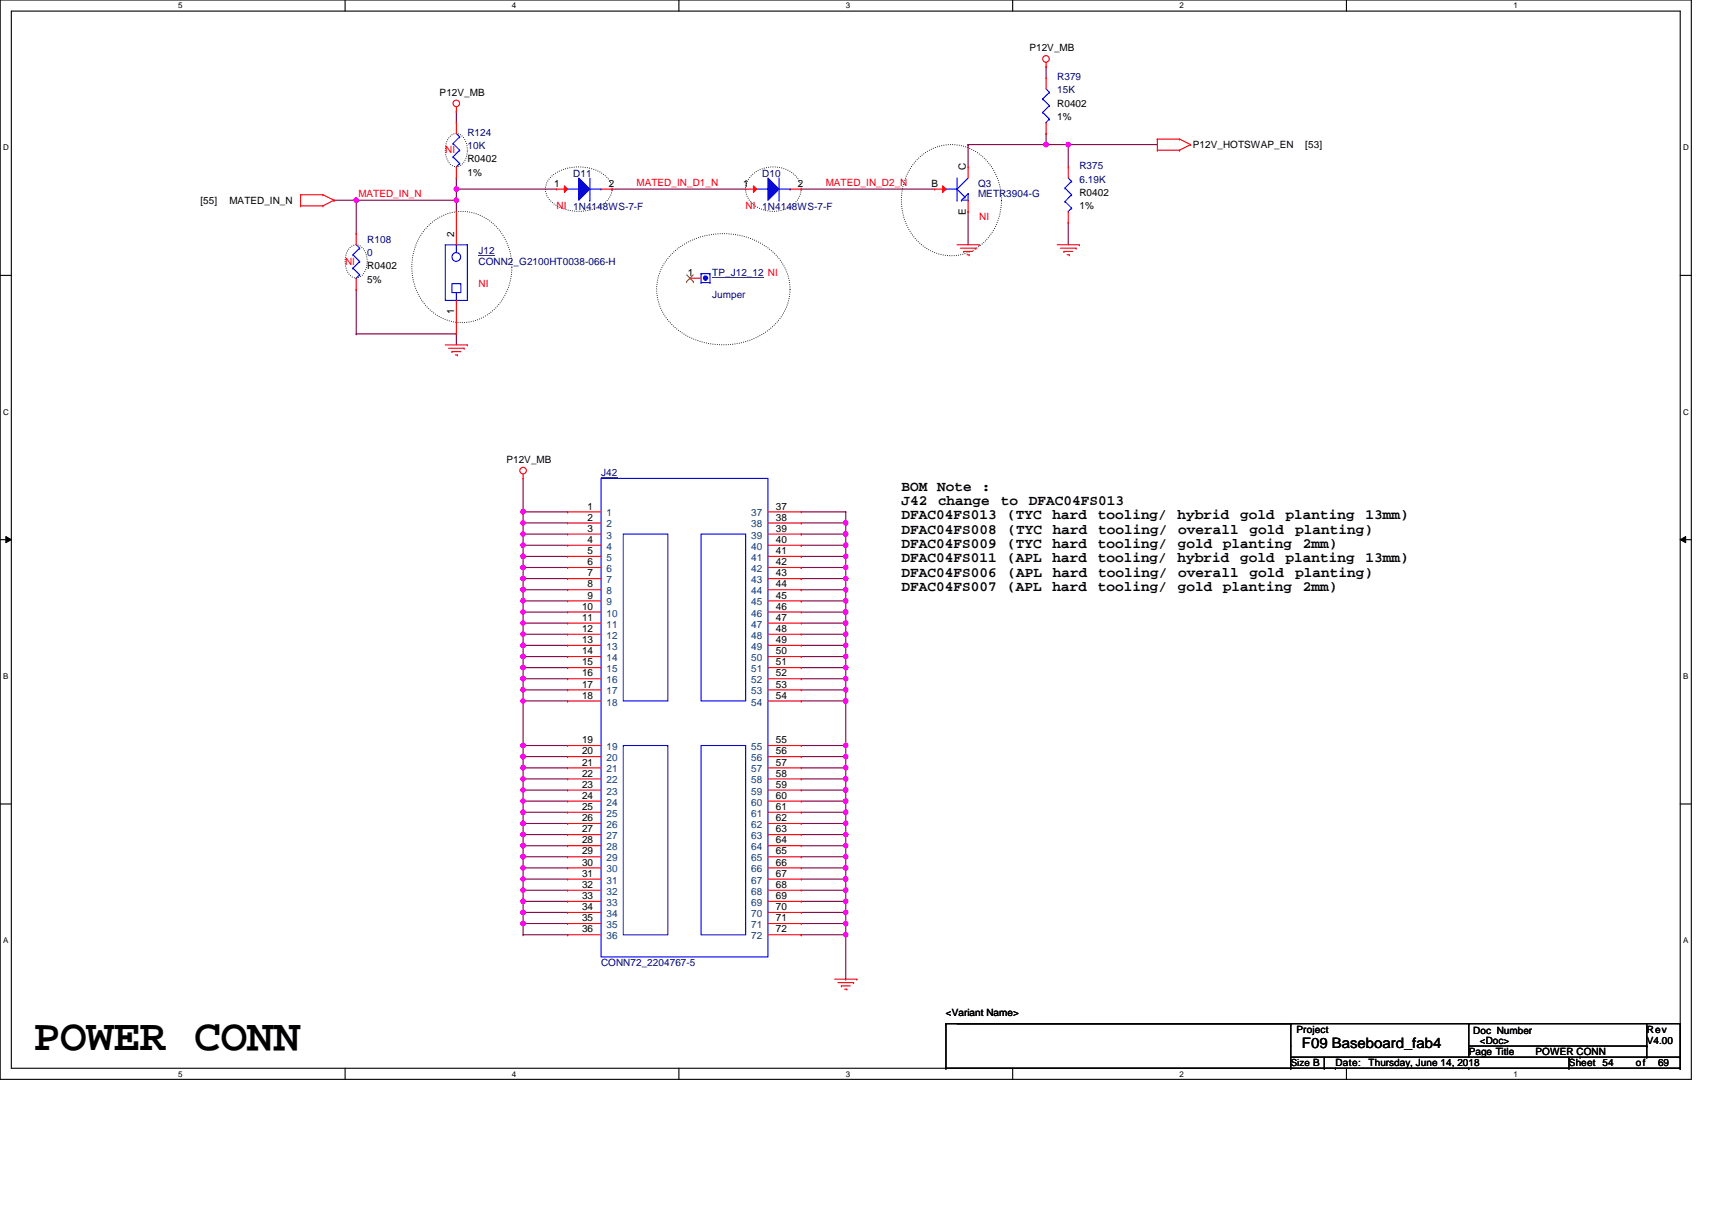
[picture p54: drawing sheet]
<svg xmlns="http://www.w3.org/2000/svg" width="297mm" height="210mm" viewBox="0 0 297 210" stroke-linecap="round" stroke-linejoin="round" font-family="sans-serif">
<defs><g id="words">
<text font-size="7.7" x="5.8" y="182.1">POWER CONN</text>
<g font-size="2.5">
<text x="156.4" y="85.1">BOM Note :</text>
<text x="156.4" y="87.6">J42</text>
<text x="162.7" y="87.6">change</text>
<text x="173.6" y="87.6">to</text>
<text x="178.5" y="87.6">DFAC04FS013</text>
<text x="156.4" y="90.1">DFAC04FS013</text>
<text x="156.4" y="92.6">DFAC04FS008</text>
<text x="156.4" y="95.1">DFAC04FS009</text>
<text x="174.7" y="90.1">(TYC</text>
<text x="174.8" y="95.1">(TYC</text>
<text x="174.8" y="92.6">(TYC</text>
<text x="182.6" y="90.1">hard</text>
<text x="182.6" y="95.1">hard</text>
<text x="182.7" y="92.6">hard</text>
<text x="190.5" y="90.1">tooling/</text>
<text x="190.5" y="95.1">tooling/</text>
<text x="190.5" y="92.6">tooling/</text>
<text x="204.3" y="90.1">hybrid</text>
<text x="204.3" y="95.1">gold</text>
<text x="204.4" y="92.6">overall</text>
<text x="212.2" y="95.1">planting</text>
<text x="215.2" y="90.1">gold</text>
<text x="216.8" y="92.6">gold</text>
<text x="223" y="90.1">planting</text>
<text x="224.7" y="92.6">planting)</text>
<text x="226.1" y="95.1">2mm)</text>
<text x="236.9" y="90.1">13mm)</text>
<text x="156.4" y="97.6">DFAC04FS011</text>
<text x="156.4" y="100.1">DFAC04FS006</text>
<text x="174.7" y="97.6">(APL</text>
<text x="174.8" y="100.1">(APL</text>
<text x="182.6" y="97.6">hard</text>
<text x="182.7" y="100.1">hard</text>
<text x="190.5" y="97.6">tooling/</text>
<text x="190.5" y="100.1">tooling/</text>
<text x="204.3" y="97.6">hybrid</text>
<text x="204.4" y="100.1">overall</text>
<text x="215.2" y="97.6">gold</text>
<text x="216.8" y="100.1">gold</text>
<text x="223" y="97.6">planting</text>
<text x="224.7" y="100.1">planting)</text>
<text x="236.9" y="97.6">13mm)</text>
<text x="156.4" y="102.6">DFAC04FS007</text>
<text x="174.8" y="102.6">(APL</text>
<text x="182.6" y="102.6">hard</text>
<text x="190.5" y="102.6">tooling/</text>
<text x="204.3" y="102.6">gold</text>
<text x="212.2" y="102.6">planting</text>
<text x="226.1" y="102.6">2mm)</text>
<text x="225.9" y="181.8">F09 Baseboard_fab4</text>
</g>
<g font-size="1.7">
<text x="178.6" y="8.9">P12V_MB</text>
<text x="76.3" y="16.6">P12V_MB</text>
<text x="183.4" y="18.5">R0402</text>
<text x="183.4" y="20.8">1%</text>
<text x="81.1" y="28.2">R0402</text>
<text x="167.6" y="29.5" transform="rotate(-90 167.6 29.5)">C</text>
<text x="207" y="25.7">P12V_HOTSWAP_EN</text>
<text x="226.5" y="25.7">[53]</text>
<text x="34.8" y="35.3">[55]</text>
<text x="39.8" y="35.3">MATED_IN_N</text>
<text x="81.1" y="30.5">1%</text>
<text x="96.2" y="32.4">1</text>
<text x="105.6" y="32.4">2</text>
<text x="129" y="32.4">1</text>
<text x="138.4" y="32.4">2</text>
<text x="161.6" y="32.4">B</text>
<text x="187.3" y="34">R0402</text>
<text x="78.8" y="41.1" transform="rotate(-90 78.8 41.1)">2</text>
<text x="167.6" y="37.2" transform="rotate(-90 167.6 37.2)">E</text>
<text x="187.3" y="36.3">1%</text>
<text x="63.7" y="46.7">R0402</text>
<text x="119.3" y="47.9">1</text>
<text x="63.7" y="49">5%</text>
<text x="78.8" y="54.4" transform="rotate(-90 78.8 54.4)">1</text>
<text x="87.9" y="80.3">P12V_MB</text>
<text x="102" y="88.4">1</text>
<text x="134.6" y="88.4">37</text>
<text x="102" y="90.3">2</text>
<text x="102" y="92.2">3</text>
<text x="102" y="94.2">4</text>
<text x="134.6" y="90.3">38</text>
<text x="134.6" y="92.2">39</text>
<text x="134.6" y="94.2">40</text>
<text x="102" y="96.1">5</text>
<text x="102" y="98">6</text>
<text x="102" y="100">7</text>
<text x="102" y="101.9">8</text>
<text x="134.6" y="96.1">41</text>
<text x="134.6" y="98">42</text>
<text x="134.6" y="100">43</text>
<text x="134.6" y="101.9">44</text>
<text x="101" y="105.8">10</text>
<text x="101" y="107.7">11</text>
<text x="102" y="103.8">9</text>
<text x="134.6" y="103.8">45</text>
<text x="134.6" y="105.8">46</text>
<text x="134.6" y="107.7">47</text>
<text x="101" y="109.6">12</text>
<text x="101" y="111.5">13</text>
<text x="101" y="113.5">14</text>
<text x="134.6" y="109.6">48</text>
<text x="134.6" y="111.5">49</text>
<text x="134.6" y="113.5">50</text>
<text x="101" y="115.4">15</text>
<text x="101" y="117.3">16</text>
<text x="101" y="119.3">17</text>
<text x="134.6" y="115.4">51</text>
<text x="134.6" y="117.3">52</text>
<text x="134.6" y="119.3">53</text>
<text x="101" y="121.2">18</text>
<text x="134.6" y="121.2">54</text>
<text x="101" y="128.9">19</text>
<text x="101" y="130.9">20</text>
<text x="134.6" y="128.9">55</text>
<text x="134.6" y="130.9">56</text>
<text x="101" y="132.8">21</text>
<text x="101" y="134.7">22</text>
<text x="101" y="136.7">23</text>
<text x="134.6" y="132.8">57</text>
<text x="134.6" y="134.7">58</text>
<text x="134.6" y="136.7">59</text>
<text x="101" y="138.6">24</text>
<text x="101" y="140.5">25</text>
<text x="101" y="142.5">26</text>
<text x="134.6" y="138.6">60</text>
<text x="134.6" y="140.5">61</text>
<text x="134.6" y="142.5">62</text>
<text x="101" y="144.4">27</text>
<text x="101" y="146.3">28</text>
<text x="101" y="148.2">29</text>
<text x="134.6" y="144.4">63</text>
<text x="134.6" y="146.3">64</text>
<text x="134.6" y="148.2">65</text>
<text x="101" y="150.2">30</text>
<text x="101" y="152.1">31</text>
<text x="101" y="154">32</text>
<text x="101" y="156">33</text>
<text x="134.6" y="150.2">66</text>
<text x="134.6" y="152.1">67</text>
<text x="134.6" y="156">69</text>
<text x="134.6" y="154">68</text>
<text x="101" y="157.9">34</text>
<text x="101" y="159.8">35</text>
<text x="101" y="161.8">36</text>
<text x="134.6" y="157.9">70</text>
<text x="134.6" y="159.8">71</text>
<text x="134.6" y="161.8">72</text>
<text x="164.1" y="176.2">&lt;Variant Name&gt;</text>
<text x="224.9" y="179.1">Project</text>
<text x="255.6" y="179.3">Doc Number</text>
<text x="285.7" y="179.1">Rev</text>
<text x="224" y="184.9">Size B</text>
<text x="231.7" y="184.9">Date:</text>
<text x="237.5" y="184.9">Thursday, June 14, 2018</text>
<text x="254.8" y="183">Page Title</text>
<text x="256.8" y="181.1">&lt;Doc&gt;</text>
<text x="266.4" y="183">POWER CONN</text>
<text x="272.2" y="184.9">Sheet 54</text>
<text x="283.8" y="184.9">of</text>
<text x="285.7" y="181.1">V4.00</text>
<text x="287.7" y="184.9">69</text>
</g>
<g font-size="1.7" fill="#000080">
<text x="183.4" y="13.9">R379</text>
<text x="183.4" y="16.2">15K</text>
<text x="81.1" y="23.5">R124</text>
<text x="81.1" y="25.9">10K</text>
<text x="187.3" y="29.3">R375</text>
<text x="99.5" y="30.7">D11</text>
<text x="132.3" y="30.7">D10</text>
<text x="169.7" y="32.4">Q3</text>
<text x="169.7" y="34.2">METR3904-G</text>
<text x="187.3" y="31.7">6.19K</text>
<text x="63.7" y="42.1">R108</text>
<text x="63.7" y="44.4">0</text>
<text x="83" y="44">J12</text>
<text x="83" y="45.9">CONN2_G2100HT0038-066-H</text>
<text x="123.6" y="47.9">TP_J12_12 NI</text>
<text x="123.6" y="51.7">Jumper</text>
<text x="104.3" y="82.6">J42</text>
<text x="104.3" y="167.6">CONN72_2204767-5</text>
</g>
<g font-size="1.7" fill="#f00">
<text x="77.3" y="26.6">NI</text>
<text x="62.2" y="34.1">MATED_IN_N</text>
<text x="110.4" y="32.2">MATED_IN_D1_N</text>
<text x="143.3" y="32.2">MATED_IN_D2_N</text>
<text x="96.6" y="36.3">NI 1N4148WS-7-F</text>
<text x="129.4" y="36.3">NI 1N4148WS-7-F</text>
<text x="169.9" y="38.2">NI</text>
<text x="59.9" y="45.9">NI</text>
<text x="83" y="49.8">NI</text>
</g>
<g font-size="1.7" fill="#004080">
<text x="105.3" y="89.6">1</text>
<text x="130.3" y="89.6">37</text>
<text x="105.3" y="91.5">2</text>
<text x="105.3" y="93.4">3</text>
<text x="105.3" y="95.4">4</text>
<text x="130.3" y="91.5">38</text>
<text x="130.3" y="93.4">39</text>
<text x="130.3" y="95.4">40</text>
<text x="105.3" y="97.3">5</text>
<text x="105.3" y="99.2">6</text>
<text x="105.3" y="101.2">7</text>
<text x="130.3" y="97.3">41</text>
<text x="130.3" y="99.2">42</text>
<text x="130.3" y="101.2">43</text>
<text x="105.3" y="103.1">8</text>
<text x="105.3" y="105">9</text>
<text x="105.3" y="107">10</text>
<text x="130.3" y="103.1">44</text>
<text x="130.3" y="105">45</text>
<text x="130.3" y="107">46</text>
<text x="105.3" y="108.9">11</text>
<text x="105.3" y="110.8">12</text>
<text x="105.3" y="112.7">13</text>
<text x="130.3" y="108.9">47</text>
<text x="130.3" y="110.8">48</text>
<text x="130.3" y="112.7">49</text>
<text x="105.3" y="114.7">14</text>
<text x="105.3" y="116.6">15</text>
<text x="105.3" y="118.5">16</text>
<text x="130.3" y="114.7">50</text>
<text x="130.3" y="116.6">51</text>
<text x="130.3" y="118.5">52</text>
<text x="105.3" y="120.5">17</text>
<text x="105.3" y="122.4">18</text>
<text x="130.3" y="120.5">53</text>
<text x="130.3" y="122.4">54</text>
<text x="105.3" y="130.1">19</text>
<text x="130.3" y="130.1">55</text>
<text x="105.3" y="132">20</text>
<text x="105.3" y="134">21</text>
<text x="105.3" y="135.9">22</text>
<text x="105.3" y="137.8">23</text>
<text x="130.3" y="132">56</text>
<text x="130.3" y="134">57</text>
<text x="130.3" y="135.9">58</text>
<text x="130.3" y="137.8">59</text>
<text x="105.3" y="139.8">24</text>
<text x="105.3" y="141.7">25</text>
<text x="105.3" y="143.6">26</text>
<text x="130.3" y="139.8">60</text>
<text x="130.3" y="141.7">61</text>
<text x="130.3" y="143.6">62</text>
<text x="105.3" y="145.6">27</text>
<text x="105.3" y="147.5">28</text>
<text x="105.3" y="149.4">29</text>
<text x="130.3" y="145.6">63</text>
<text x="130.3" y="147.5">64</text>
<text x="130.3" y="149.4">65</text>
<text x="105.3" y="151.3">30</text>
<text x="105.3" y="153.3">31</text>
<text x="105.3" y="155.2">32</text>
<text x="130.3" y="151.3">66</text>
<text x="130.3" y="153.3">67</text>
<text x="130.3" y="155.2">68</text>
<text x="105.3" y="157.1">33</text>
<text x="105.3" y="159.1">34</text>
<text x="105.3" y="161">35</text>
<text x="130.3" y="157.1">69</text>
<text x="130.3" y="159.1">70</text>
<text x="130.3" y="161">71</text>
<text x="105.3" y="162.9">36</text>
<text x="130.3" y="162.9">72</text>
</g>
<g font-size="1.4">
<text x="30.9" y="1.5">5</text>
<text x="88.8" y="1.5">4</text>
<text x="146.7" y="1.5">3</text>
<text x="204.7" y="1.5">2</text>
<text x="262.6" y="1.5">1</text>
<text x=".5" y="26.1">D</text>
<text x="292" y="26.1">D</text>
<text x=".5" y="71.9">C</text>
<text x="292" y="71.9">C</text>
<text x=".5" y="117.8">B</text>
<text x="292" y="117.8">B</text>
<text x=".5" y="163.6">A</text>
<text x="292" y="163.6">A</text>
<text x="30.9" y="186.8">5</text>
<text x="88.8" y="186.8">4</text>
<text x="146.7" y="186.8">3</text>
<text x="204.7" y="186.8">2</text>
<text x="262.6" y="186.8">1</text>
</g>
</g></defs>
<path d="M0 0h293.5v187.2h-293.5zM2 1.9h289.5v183.4h-289.5z" fill="none" stroke="#000" stroke-width=".19"/>
<g fill="#fff">
<path d="M30.9 .2h.8v1.6h-.8z"/>
<path d="M30.9 185.5h.8v1.6h-.8z"/>
</g>
<path d="M59.9 0v1.9M59.9 185.3v1.9" fill="none" stroke="#000" stroke-width=".19"/>
<g fill="#fff">
<path d="M88.8 .2h.8v1.6h-.8z"/>
<path d="M88.8 185.5h.8v1.6h-.8z"/>
</g>
<path d="M117.8 0v1.9M117.8 185.3v1.9" fill="none" stroke="#000" stroke-width=".19"/>
<g fill="#fff">
<path d="M146.7 .2h.8v1.6h-.8z"/>
<path d="M146.7 185.5h.8v1.6h-.8z"/>
</g>
<path d="M175.7 0v1.9M175.7 185.3v1.9" fill="none" stroke="#000" stroke-width=".19"/>
<g fill="#fff">
<path d="M204.7 .2h.7v1.6h-.7z"/>
<path d="M204.7 185.5h.7v1.6h-.7z"/>
</g>
<path d="M233.6 0v1.9M233.6 185.3v1.9" fill="none" stroke="#000" stroke-width=".19"/>
<g fill="#fff">
<path d="M262.6 .2h.7v1.6h-.7z"/>
<path d="M262.6 185.5h.7v1.6h-.7z"/>
<path d="M.5 24.8h1v1.6h-1z"/>
<path d="M292 24.8h1v1.6h-1z"/>
<path d="M.5 70.7h1v1.5h-1z"/>
<path d="M292 70.7h1v1.5h-1z"/>
</g>
<path d="M0 47.8h2M291.5 47.8h2" fill="none" stroke="#000" stroke-width=".19"/>
<g fill="#fff">
<path d="M.5 116.5h.9v1.6h-.9z"/>
<path d="M292 116.5h.9v1.6h-.9z"/>
</g>
<path d="M0 93.6h2M291.5 93.6h2" fill="none" stroke="#000" stroke-width=".19"/>
<path d="M1 93.1l1 .5-1 .5zM291.5 93.6l1-.5v1z" fill="#000"/>
<path d="M1 93.1l1 .5-1 .5zM291.5 93.6l1-.5v1z" fill="none" stroke="#000" stroke-width=".17"/>
<g fill="#fff">
<path d="M.5 162.4h.9v1.5h-.9z"/>
<path d="M292 162.4h.9v1.5h-.9z"/>
</g>
<path d="M0 139.5h2M291.5 139.5h2" fill="none" stroke="#000" stroke-width=".19"/>
<path d="M74 39.5a8.2 8.2 0 0 1 13.6 1.9 10.2 10.2 0 0 1-4.1 13.8 8.4 8.4 0 0 1-11.4-5.1 10.5 10.5 0 0 1 1.9-10.6zM78 23.8a1.52 1.52 0 0 1 1.5-.6 1.52 1.52 0 0 1 1.2 1 3.7 3.7 0 0 1-.7 4.4 1.53 1.53 0 0 1-2.3-.8 4 4 0 0 1 .3-4zM95.4 30.9a7.5 7.5 0 0 1 10 0 2.87 2.87 0 0 1-.6 4.4 7.6 7.6 0 0 1-9.4-.6 2.79 2.79 0 0 1 0-3.8zM130.5 30.3a5.6 5.6 0 0 1 7.8 .6 3.4 3.4 0 0 1-1.7 5.2 5.3 5.3 0 0 1-6.9-2 3.3 3.3 0 0 1 .8-3.8zM158.9 27.9a8.2 8.2 0 0 1 13.7 1.9 10.2 10.2 0 0 1-4.2 13.8 8.4 8.4 0 0 1-11.3-5.1 10.5 10.5 0 0 1 1.8-10.6zM60.6 43.1a1.52 1.52 0 0 1 1.5-.6 1.52 1.52 0 0 1 1.2 1 3.7 3.7 0 0 1-.7 4.4 1.53 1.53 0 0 1-2.3-.8 4 4 0 0 1 .3-4zM116.9 43.8a13.1 13.1 0 0 1 18.1 .9 8.5 8.5 0 0 1-1.8 12.7 13.1 13.1 0 0 1-17.2-1.7 8.4 8.4 0 0 1 .9-11.9z" fill="none" stroke="#000" stroke-width=".19" stroke-dasharray="0 .4"/>
<path d="M58 34.7h.1M58 34.7h21.2M61.8 34.7h.1M61.8 34.7v5.8M79.2 34.7h.1M79.2 34.7v2M79.2 57.9h.1M79.2 57.9v1.9" fill="none" stroke="#800040" stroke-width=".19"/>
<circle cx="79.2" cy="34.7" r=".38" fill="#f0f"/>
<circle cx="79.2" cy="34.7" r=".38" fill="none" stroke="#f0f" stroke-width=".19"/>
<circle cx="61.8" cy="34.7" r=".38" fill="#f0f"/>
<circle cx="61.8" cy="34.7" r=".38" fill="none" stroke="#f0f" stroke-width=".19"/>
<g fill="none" stroke="#800040" stroke-width=".19">
<path d="M79.2 19.3h.1M79.2 19.3v1.9M79.2 32.8h.1M79.2 30.9h.1M79.2 30.9v3.8M79.2 32.8h17.4M106.2 32.8h.1M106.2 32.8h23.2M139 32.8h.1M139 32.8h23.2M168 36.7h.1M168 25.1h.1"/>
<path d="M168 25.1v3.9M168 36.7v5.8M168 25.1h13.5M61.8 50.2h.1M61.8 57.9h.1M61.8 50.2v7.7M61.8 57.9h17.4"/>
</g>
<circle cx="79.2" cy="32.8" r=".38" fill="#f0f"/>
<circle cx="79.2" cy="32.8" r=".38" fill="none" stroke="#f0f" stroke-width=".19"/>
<path d="M181.5 11.6h.1M181.5 11.6v1.9M181.5 23.2h.1M181.5 25.1h.1M181.5 23.2v1.9M181.5 25.1h19.3M185.4 25.1h.1M185.4 38.6h.1M185.4 25.1v3.9M185.4 38.6v3.9" fill="none" stroke="#800040" stroke-width=".19"/>
<circle cx="185.3" cy="25.1" r=".38" fill="#f0f"/>
<circle cx="185.3" cy="25.1" r=".38" fill="none" stroke="#f0f" stroke-width=".19"/>
<circle cx="181.5" cy="25.1" r=".38" fill="#f0f"/>
<circle cx="181.5" cy="25.1" r=".38" fill="none" stroke="#f0f" stroke-width=".19"/>
<path d="M90.8 88.8h.1M90.8 83v5.8M90.8 88.8h7.7M98.5 88.8h.1" fill="none" stroke="#800040" stroke-width=".19"/>
<circle cx="90.7" cy="88.8" r=".38" fill="#f0f"/>
<circle cx="90.7" cy="88.8" r=".38" fill="none" stroke="#f0f" stroke-width=".19"/>
<path d="M90.8 90.7h.1M90.8 88.8v1.9M139 88.8h7.7M146.7 88.8h.1M146.7 90.7h.1M146.7 88.8v1.9M90.8 121.6h7.7M98.5 121.6h.1" fill="none" stroke="#800040" stroke-width=".19"/>
<circle cx="146.7" cy="90.7" r=".38" fill="#f0f"/>
<circle cx="146.7" cy="90.7" r=".38" fill="none" stroke="#f0f" stroke-width=".19"/>
<path d="M139 121.6h.1M139 121.6h7.7v9.7M139 129.3h7.7M146.7 129.3h.1M146.7 131.3h.1M139 162.2h.1M139 162.2h7.7" fill="none" stroke="#800040" stroke-width=".19"/>
<circle cx="146.7" cy="129.3" r=".38" fill="#f0f"/>
<circle cx="146.7" cy="129.3" r=".38" fill="none" stroke="#f0f" stroke-width=".19"/>
<circle cx="146.7" cy="131.3" r=".38" fill="#f0f"/>
<circle cx="146.7" cy="131.3" r=".38" fill="none" stroke="#f0f" stroke-width=".19"/>
<path d="M146.7 169.9h.1M146.7 162.2v7.7" fill="none" stroke="#800040" stroke-width=".19"/>
<circle cx="146.7" cy="162.1" r=".38" fill="#f0f"/>
<circle cx="146.7" cy="162.1" r=".38" fill="none" stroke="#f0f" stroke-width=".19"/>
<path d="M90.8 129.3h.1M90.8 121.6v7.7" fill="none" stroke="#800040" stroke-width=".19"/>
<circle cx="90.7" cy="121.6" r=".38" fill="#f0f"/>
<circle cx="90.7" cy="121.6" r=".38" fill="none" stroke="#f0f" stroke-width=".19"/>
<path d="M90.8 129.3h.1M90.8 129.3h7.7M90.8 162.2h7.7M98.5 162.2h.1" fill="none" stroke="#800040" stroke-width=".19"/>
<circle cx="90.7" cy="129.3" r=".38" fill="#f0f"/>
<circle cx="90.7" cy="129.3" r=".38" fill="none" stroke="#f0f" stroke-width=".19"/>
<path d="M90.8 131.3h.1M90.8 129.3v2M90.8 131.3h7.7" fill="none" stroke="#800040" stroke-width=".19"/>
<circle cx="90.7" cy="131.3" r=".38" fill="#f0f"/>
<circle cx="90.7" cy="131.3" r=".38" fill="none" stroke="#f0f" stroke-width=".19"/>
<path d="M90.8 133.2h.1M90.8 135.1h.1M90.8 131.3v3.8M90.8 133.2h7.7M90.8 135.1h7.7" fill="none" stroke="#800040" stroke-width=".19"/>
<circle cx="90.7" cy="133.2" r=".38" fill="#f0f"/>
<circle cx="90.7" cy="133.2" r=".38" fill="none" stroke="#f0f" stroke-width=".19"/>
<circle cx="90.7" cy="135.1" r=".38" fill="#f0f"/>
<circle cx="90.7" cy="135.1" r=".38" fill="none" stroke="#f0f" stroke-width=".19"/>
<path d="M90.8 137.1h.1M90.8 135.1v2M90.8 137.1h7.7" fill="none" stroke="#800040" stroke-width=".19"/>
<circle cx="90.7" cy="137" r=".38" fill="#f0f"/>
<circle cx="90.7" cy="137" r=".38" fill="none" stroke="#f0f" stroke-width=".19"/>
<path d="M90.8 139h.1M90.8 139h7.7M90.8 137.1v3.8M90.8 140.9h.1" fill="none" stroke="#800040" stroke-width=".19"/>
<circle cx="90.7" cy="139" r=".38" fill="#f0f"/>
<circle cx="90.7" cy="139" r=".38" fill="none" stroke="#f0f" stroke-width=".19"/>
<path d="M90.8 140.9h.1M90.8 142.9h.1M90.8 140.9h7.7M90.8 142.9h7.7M90.8 140.9v2" fill="none" stroke="#800040" stroke-width=".19"/>
<circle cx="90.7" cy="140.9" r=".38" fill="#f0f"/>
<circle cx="90.7" cy="140.9" r=".38" fill="none" stroke="#f0f" stroke-width=".19"/>
<circle cx="90.7" cy="142.8" r=".38" fill="#f0f"/>
<circle cx="90.7" cy="142.8" r=".38" fill="none" stroke="#f0f" stroke-width=".19"/>
<path d="M90.8 144.8h.1M90.8 142.9v1.9M90.8 144.8h7.7" fill="none" stroke="#800040" stroke-width=".19"/>
<circle cx="90.7" cy="144.8" r=".38" fill="#f0f"/>
<circle cx="90.7" cy="144.8" r=".38" fill="none" stroke="#f0f" stroke-width=".19"/>
<path d="M90.8 146.7h.1M90.8 148.6h.1M90.8 146.7h7.7M90.8 146.7v1.9" fill="none" stroke="#800040" stroke-width=".19"/>
<circle cx="90.7" cy="146.7" r=".38" fill="#f0f"/>
<circle cx="90.7" cy="146.7" r=".38" fill="none" stroke="#f0f" stroke-width=".19"/>
<path d="M90.8 146.7h.1M90.8 148.6h.1M90.8 144.8v1.9M90.8 148.6h7.7" fill="none" stroke="#800040" stroke-width=".19"/>
<circle cx="90.7" cy="148.6" r=".38" fill="#f0f"/>
<circle cx="90.7" cy="148.6" r=".38" fill="none" stroke="#f0f" stroke-width=".19"/>
<path d="M90.8 150.6h.1M90.8 152.5h.1M90.8 150.6h7.7M90.8 148.6v3.9" fill="none" stroke="#800040" stroke-width=".19"/>
<circle cx="90.7" cy="150.6" r=".38" fill="#f0f"/>
<circle cx="90.7" cy="150.6" r=".38" fill="none" stroke="#f0f" stroke-width=".19"/>
<circle cx="90.7" cy="152.5" r=".38" fill="#f0f"/>
<circle cx="90.7" cy="152.5" r=".38" fill="none" stroke="#f0f" stroke-width=".19"/>
<path d="M90.8 152.5h.1M90.8 154.4h.1M90.8 152.5h7.7M90.8 154.4h7.7" fill="none" stroke="#800040" stroke-width=".19"/>
<circle cx="90.7" cy="154.4" r=".38" fill="#f0f"/>
<circle cx="90.7" cy="154.4" r=".38" fill="none" stroke="#f0f" stroke-width=".19"/>
<path d="M90.8 156.4h.1M90.8 154.4v2" fill="none" stroke="#800040" stroke-width=".19"/>
<circle cx="90.7" cy="156.3" r=".38" fill="#f0f"/>
<circle cx="90.7" cy="156.3" r=".38" fill="none" stroke="#f0f" stroke-width=".19"/>
<path d="M90.8 154.4h.1M90.8 156.4h.1M90.8 158.3h.1M90.8 152.5v1.9M90.8 156.4h7.7M90.8 158.3h7.7" fill="none" stroke="#800040" stroke-width=".19"/>
<circle cx="90.7" cy="158.3" r=".38" fill="#f0f"/>
<circle cx="90.7" cy="158.3" r=".38" fill="none" stroke="#f0f" stroke-width=".19"/>
<path d="M90.8 158.3h.1M90.8 156.4v3.8M90.8 160.2h.1M90.8 160.2h7.7" fill="none" stroke="#800040" stroke-width=".19"/>
<circle cx="90.7" cy="160.2" r=".38" fill="#f0f"/>
<circle cx="90.7" cy="160.2" r=".38" fill="none" stroke="#f0f" stroke-width=".19"/>
<path d="M90.8 90.7h.1M90.8 90.7h7.7M90.8 162.2h.1M90.8 160.2v2" fill="none" stroke="#800040" stroke-width=".19"/>
<circle cx="90.7" cy="90.7" r=".38" fill="#f0f"/>
<circle cx="90.7" cy="90.7" r=".38" fill="none" stroke="#f0f" stroke-width=".19"/>
<path d="M90.8 92.6h.1M90.8 94.6h.1M90.8 92.6h7.7M90.8 90.7v3.9" fill="none" stroke="#800040" stroke-width=".19"/>
<circle cx="90.7" cy="92.6" r=".38" fill="#f0f"/>
<circle cx="90.7" cy="92.6" r=".38" fill="none" stroke="#f0f" stroke-width=".19"/>
<path d="M90.8 94.6h.1M90.8 96.5h.1M90.8 94.6h7.7M90.8 96.5h7.7M90.8 94.6v1.9" fill="none" stroke="#800040" stroke-width=".19"/>
<circle cx="90.7" cy="94.6" r=".38" fill="#f0f"/>
<circle cx="90.7" cy="94.6" r=".38" fill="none" stroke="#f0f" stroke-width=".19"/>
<circle cx="90.7" cy="96.5" r=".38" fill="#f0f"/>
<circle cx="90.7" cy="96.5" r=".38" fill="none" stroke="#f0f" stroke-width=".19"/>
<path d="M90.8 98.4h.1M90.8 96.5v1.9" fill="none" stroke="#800040" stroke-width=".19"/>
<circle cx="90.7" cy="98.4" r=".38" fill="#f0f"/>
<circle cx="90.7" cy="98.4" r=".38" fill="none" stroke="#f0f" stroke-width=".19"/>
<path d="M90.8 98.4h.1M90.8 98.4h7.7M90.8 98.4v2M90.8 100.4h.1M90.8 100.4h7.7" fill="none" stroke="#800040" stroke-width=".19"/>
<circle cx="90.7" cy="100.4" r=".38" fill="#f0f"/>
<circle cx="90.7" cy="100.4" r=".38" fill="none" stroke="#f0f" stroke-width=".19"/>
<path d="M90.8 102.3h.1M90.8 100.4v1.9M90.8 102.3h7.7" fill="none" stroke="#800040" stroke-width=".19"/>
<circle cx="90.7" cy="102.3" r=".38" fill="#f0f"/>
<circle cx="90.7" cy="102.3" r=".38" fill="none" stroke="#f0f" stroke-width=".19"/>
<path d="M90.8 104.2h.1M90.8 106.2h.1M90.8 104.2h7.7M90.8 102.3v3.9" fill="none" stroke="#800040" stroke-width=".19"/>
<circle cx="90.7" cy="104.2" r=".38" fill="#f0f"/>
<circle cx="90.7" cy="104.2" r=".38" fill="none" stroke="#f0f" stroke-width=".19"/>
<circle cx="90.7" cy="106.2" r=".38" fill="#f0f"/>
<circle cx="90.7" cy="106.2" r=".38" fill="none" stroke="#f0f" stroke-width=".19"/>
<path d="M90.8 106.2h.1M90.8 108.1h.1M90.8 110h.1M90.8 106.2h7.7M90.8 108.1h7.7M90.8 106.2v3.8" fill="none" stroke="#800040" stroke-width=".19"/>
<circle cx="90.7" cy="108.1" r=".38" fill="#f0f"/>
<circle cx="90.7" cy="108.1" r=".38" fill="none" stroke="#f0f" stroke-width=".19"/>
<path d="M90.8 110h.1M90.8 112h.1M90.8 110h7.7M90.8 112h7.7M90.8 110v2" fill="none" stroke="#800040" stroke-width=".19"/>
<circle cx="90.7" cy="110" r=".38" fill="#f0f"/>
<circle cx="90.7" cy="110" r=".38" fill="none" stroke="#f0f" stroke-width=".19"/>
<circle cx="90.7" cy="111.9" r=".38" fill="#f0f"/>
<circle cx="90.7" cy="111.9" r=".38" fill="none" stroke="#f0f" stroke-width=".19"/>
<path d="M90.8 113.9h.1M90.8 112v1.9" fill="none" stroke="#800040" stroke-width=".19"/>
<circle cx="90.7" cy="113.9" r=".38" fill="#f0f"/>
<circle cx="90.7" cy="113.9" r=".38" fill="none" stroke="#f0f" stroke-width=".19"/>
<path d="M90.8 113.9h.1M90.8 115.8h.1M90.8 113.9h7.7M90.8 115.8h7.7" fill="none" stroke="#800040" stroke-width=".19"/>
<circle cx="90.7" cy="115.8" r=".38" fill="#f0f"/>
<circle cx="90.7" cy="115.8" r=".38" fill="none" stroke="#f0f" stroke-width=".19"/>
<path d="M90.8 117.8h.1M90.8 115.8h.1M90.8 119.7h.1M90.8 113.9v5.8M90.8 117.8h7.7M90.8 119.7h7.7" fill="none" stroke="#800040" stroke-width=".19"/>
<circle cx="90.7" cy="117.7" r=".38" fill="#f0f"/>
<circle cx="90.7" cy="117.7" r=".38" fill="none" stroke="#f0f" stroke-width=".19"/>
<circle cx="90.7" cy="119.7" r=".38" fill="#f0f"/>
<circle cx="90.7" cy="119.7" r=".38" fill="none" stroke="#f0f" stroke-width=".19"/>
<path d="M139 90.7h.1M139 92.6h.1M139 90.7h7.7M139 92.6h7.7v2M146.7 94.6h.1M90.8 119.7v1.9M90.8 121.6h.1" fill="none" stroke="#800040" stroke-width=".19"/>
<circle cx="146.7" cy="92.6" r=".38" fill="#f0f"/>
<circle cx="146.7" cy="92.6" r=".38" fill="none" stroke="#f0f" stroke-width=".19"/>
<path d="M139 94.6h.1M139 96.5h.1M139 94.6h7.7v1.9M139 96.5h7.7M146.7 92.6h.1M146.7 96.5h.1M146.7 90.7v1.9" fill="none" stroke="#800040" stroke-width=".19"/>
<circle cx="146.7" cy="94.6" r=".38" fill="#f0f"/>
<circle cx="146.7" cy="94.6" r=".38" fill="none" stroke="#f0f" stroke-width=".19"/>
<circle cx="146.7" cy="96.5" r=".38" fill="#f0f"/>
<circle cx="146.7" cy="96.5" r=".38" fill="none" stroke="#f0f" stroke-width=".19"/>
<path d="M139 98.4h.1M139 98.4h7.7M146.7 98.4h.1M146.7 96.5v3.9M139 100.4h.1M139 100.4h7.7M146.7 100.4h.1" fill="none" stroke="#800040" stroke-width=".19"/>
<circle cx="146.7" cy="98.4" r=".38" fill="#f0f"/>
<circle cx="146.7" cy="98.4" r=".38" fill="none" stroke="#f0f" stroke-width=".19"/>
<path d="M146.7 102.3h.1M146.7 100.4v1.9" fill="none" stroke="#800040" stroke-width=".19"/>
<circle cx="146.7" cy="100.4" r=".38" fill="#f0f"/>
<circle cx="146.7" cy="100.4" r=".38" fill="none" stroke="#f0f" stroke-width=".19"/>
<path d="M139 102.3h.1M139 104.2h.1M139 102.3h7.7v3.9M139 104.2h7.7M146.7 106.2h.1M146.7 104.2h.1" fill="none" stroke="#800040" stroke-width=".19"/>
<circle cx="146.7" cy="102.3" r=".38" fill="#f0f"/>
<circle cx="146.7" cy="102.3" r=".38" fill="none" stroke="#f0f" stroke-width=".19"/>
<circle cx="146.7" cy="104.2" r=".38" fill="#f0f"/>
<circle cx="146.7" cy="104.2" r=".38" fill="none" stroke="#f0f" stroke-width=".19"/>
<path d="M139 106.2h7.7M146.7 106.2h.1M146.7 108.1h.1M146.7 106.2v1.9" fill="none" stroke="#800040" stroke-width=".19"/>
<circle cx="146.7" cy="106.2" r=".38" fill="#f0f"/>
<circle cx="146.7" cy="106.2" r=".38" fill="none" stroke="#f0f" stroke-width=".19"/>
<circle cx="146.7" cy="108.1" r=".38" fill="#f0f"/>
<circle cx="146.7" cy="108.1" r=".38" fill="none" stroke="#f0f" stroke-width=".19"/>
<path d="M139 108.1h7.7M146.7 108.1h.1M146.7 110h.1M146.7 108.1v1.9" fill="none" stroke="#800040" stroke-width=".19"/>
<circle cx="146.7" cy="110" r=".38" fill="#f0f"/>
<circle cx="146.7" cy="110" r=".38" fill="none" stroke="#f0f" stroke-width=".19"/>
<path d="M139 110h7.7M146.7 110h.1M146.7 112h.1M146.7 110v2" fill="none" stroke="#800040" stroke-width=".19"/>
<circle cx="146.7" cy="111.9" r=".38" fill="#f0f"/>
<circle cx="146.7" cy="111.9" r=".38" fill="none" stroke="#f0f" stroke-width=".19"/>
<path d="M139 112h7.7M139 113.9h7.7M146.7 112h.1M146.7 113.9h.1M146.7 112v1.9" fill="none" stroke="#800040" stroke-width=".19"/>
<circle cx="146.7" cy="113.9" r=".38" fill="#f0f"/>
<circle cx="146.7" cy="113.9" r=".38" fill="none" stroke="#f0f" stroke-width=".19"/>
<path d="M139 115.8h7.7M146.7 115.8h.1M146.7 113.9v1.9" fill="none" stroke="#800040" stroke-width=".19"/>
<circle cx="146.7" cy="115.8" r=".38" fill="#f0f"/>
<circle cx="146.7" cy="115.8" r=".38" fill="none" stroke="#f0f" stroke-width=".19"/>
<path d="M139 117.8h7.7M146.7 117.8h.1M146.7 119.7h.1M146.7 115.8v3.9" fill="none" stroke="#800040" stroke-width=".19"/>
<circle cx="146.7" cy="117.7" r=".38" fill="#f0f"/>
<circle cx="146.7" cy="117.7" r=".38" fill="none" stroke="#f0f" stroke-width=".19"/>
<circle cx="146.7" cy="119.7" r=".38" fill="#f0f"/>
<circle cx="146.7" cy="119.7" r=".38" fill="none" stroke="#f0f" stroke-width=".19"/>
<path d="M139 119.7h7.7M146.7 119.7h.1M146.7 119.7v1.9M146.7 121.6h.1" fill="none" stroke="#800040" stroke-width=".19"/>
<circle cx="146.7" cy="121.6" r=".38" fill="#f0f"/>
<circle cx="146.7" cy="121.6" r=".38" fill="none" stroke="#f0f" stroke-width=".19"/>
<path d="M139 131.3h7.7M139 133.2h7.7M146.7 131.3h.1M146.7 133.2h.1M146.7 131.3v1.9" fill="none" stroke="#800040" stroke-width=".19"/>
<circle cx="146.7" cy="133.2" r=".38" fill="#f0f"/>
<circle cx="146.7" cy="133.2" r=".38" fill="none" stroke="#f0f" stroke-width=".19"/>
<path d="M146.7 135.1h.1M146.7 133.2v1.9" fill="none" stroke="#800040" stroke-width=".19"/>
<circle cx="146.7" cy="135.1" r=".38" fill="#f0f"/>
<circle cx="146.7" cy="135.1" r=".38" fill="none" stroke="#f0f" stroke-width=".19"/>
<path d="M139 135.1h7.7M146.7 135.1h.1M146.7 137.1h.1M146.7 135.1v2" fill="none" stroke="#800040" stroke-width=".19"/>
<circle cx="146.7" cy="137" r=".38" fill="#f0f"/>
<circle cx="146.7" cy="137" r=".38" fill="none" stroke="#f0f" stroke-width=".19"/>
<path d="M139 137.1h7.7M139 139h7.7M146.7 137.1h.1M146.7 139h.1M146.7 137.1v1.9" fill="none" stroke="#800040" stroke-width=".19"/>
<circle cx="146.7" cy="139" r=".38" fill="#f0f"/>
<circle cx="146.7" cy="139" r=".38" fill="none" stroke="#f0f" stroke-width=".19"/>
<path d="M146.7 139v3.9M139 140.9h7.7M146.7 140.9h.1M146.7 142.9h.1" fill="none" stroke="#800040" stroke-width=".19"/>
<circle cx="146.7" cy="140.9" r=".38" fill="#f0f"/>
<circle cx="146.7" cy="140.9" r=".38" fill="none" stroke="#f0f" stroke-width=".19"/>
<circle cx="146.7" cy="142.8" r=".38" fill="#f0f"/>
<circle cx="146.7" cy="142.8" r=".38" fill="none" stroke="#f0f" stroke-width=".19"/>
<path d="M139 142.9h7.7M139 144.8h7.7M146.7 142.9h.1M146.7 144.8h.1M146.7 146.7h.1M146.7 142.9v3.8" fill="none" stroke="#800040" stroke-width=".19"/>
<circle cx="146.7" cy="144.8" r=".38" fill="#f0f"/>
<circle cx="146.7" cy="144.8" r=".38" fill="none" stroke="#f0f" stroke-width=".19"/>
<path d="M139 146.7h7.7M146.7 146.7h.1" fill="none" stroke="#800040" stroke-width=".19"/>
<circle cx="146.7" cy="146.7" r=".38" fill="#f0f"/>
<circle cx="146.7" cy="146.7" r=".38" fill="none" stroke="#f0f" stroke-width=".19"/>
<path d="M139 148.6h7.7M146.7 148.6h.1M146.7 146.7v1.9" fill="none" stroke="#800040" stroke-width=".19"/>
<circle cx="146.7" cy="148.6" r=".38" fill="#f0f"/>
<circle cx="146.7" cy="148.6" r=".38" fill="none" stroke="#f0f" stroke-width=".19"/>
<path d="M139 150.6h7.7M146.7 150.6h.1M146.7 148.6v2" fill="none" stroke="#800040" stroke-width=".19"/>
<circle cx="146.7" cy="150.6" r=".38" fill="#f0f"/>
<circle cx="146.7" cy="150.6" r=".38" fill="none" stroke="#f0f" stroke-width=".19"/>
<path d="M139 152.5h7.7M146.7 152.5h.1M146.7 150.6v1.9" fill="none" stroke="#800040" stroke-width=".19"/>
<circle cx="146.7" cy="152.5" r=".38" fill="#f0f"/>
<circle cx="146.7" cy="152.5" r=".38" fill="none" stroke="#f0f" stroke-width=".19"/>
<path d="M139 154.4h7.7M146.7 154.4h.1M146.7 152.5v1.9" fill="none" stroke="#800040" stroke-width=".19"/>
<circle cx="146.7" cy="154.4" r=".38" fill="#f0f"/>
<circle cx="146.7" cy="154.4" r=".38" fill="none" stroke="#f0f" stroke-width=".19"/>
<path d="M139 156.4h7.7M146.7 156.4h.1M146.7 154.4v2" fill="none" stroke="#800040" stroke-width=".19"/>
<circle cx="146.7" cy="156.3" r=".38" fill="#f0f"/>
<circle cx="146.7" cy="156.3" r=".38" fill="none" stroke="#f0f" stroke-width=".19"/>
<path d="M139 158.3h7.7M146.7 158.3h.1M146.7 156.4v1.9" fill="none" stroke="#800040" stroke-width=".19"/>
<circle cx="146.7" cy="158.3" r=".38" fill="#f0f"/>
<circle cx="146.7" cy="158.3" r=".38" fill="none" stroke="#f0f" stroke-width=".19"/>
<path d="M146.7 158.3v1.9M139 160.2h7.7M146.7 160.2h.1" fill="none" stroke="#800040" stroke-width=".19"/>
<circle cx="146.7" cy="160.2" r=".38" fill="#f0f"/>
<circle cx="146.7" cy="160.2" r=".38" fill="none" stroke="#f0f" stroke-width=".19"/>
<path d="M146.7 162.2h.1M146.7 160.2v2" fill="none" stroke="#800040" stroke-width=".19"/>
<g fill="none" stroke="#f00" stroke-width=".19">
<path d="M79.2 19.3h.1M79.2 18.5v.8M181.5 11.6h.1M181.5 10.8v.8M52.2 33.8h.1M52.2 35.7h.1M52.2 35.7h3.8M52.2 33.8h3.8M52.2 33.8v1.9M56 35.7h.1M56 33.8h.1M56 33.8l2 .9"/>
<path d="M58 34.7h.1M58 34.7l-2 1M200.8 26.1h.1M200.8 24.1h.1M200.8 24.1h3.9M200.8 26.1h3.9M200.8 24.1v2M204.7 24.1h.1M204.7 26.1h.1M204.7 24.1l1.9 1M206.6 25.1h.1M206.6 25.1l-1.9 1"/>
<path d="M77.3 59.8h3.8M81.1 59.8h.1M166 42.5h3.9M166.6 43.1h2.7M167.2 43.6h.1M167.2 43.6h1.6M167.8 44.2h.4M168.2 44.2h.1M169.3 43.1h.1M169.9 42.5h.1M183.4 42.5h3.9M184 43.1h2.7"/>
<path d="M184.6 43.6h.1M184.6 43.6h1.5M185.2 44.2h.3M185.5 44.2h.1M186.7 43.1h.1M187.3 42.5h.1M77.8 60.4h2.7M78.4 61h.1M78.4 61h1.5M79 61.6h.4M79.4 61.6h.1M80.5 60.4h.1"/>
<path d="M90.8 83h.1M90.8 82.2v.8M144.8 169.9h3.9M145.4 170.5h2.7M146 171h.1M146 171h1.5M146.6 171.6h.3M146.9 171.6h.1M148.1 170.5h.1M148.7 169.9h.1"/>
<circle cx="79.2" cy="17.9" r=".57"/>
<circle cx="181.5" cy="10.2" r=".57"/>
<circle cx="90.8" cy="81.6" r=".57"/>
</g>
<g fill="none" stroke="#000" stroke-width=".19">
<path d="M164.1 177.6h.1M164.1 177.6h127.4M164.1 177.6v7.7M224 177.6h.1M224 177.6v7.7M254.8 177.6h.1M254.8 177.6v5.8M285.7 177.6v5.8M291.5 177.6h.1M291.5 177.6v7.7M164.1 185.3h.1M164.1 185.3h127.4"/>
<path d="M224 185.3h.1M224 183.4h67.5M229.8 185.3h.1M229.8 183.4v1.9M231.7 185.3h.1M254.8 185.3h.1M254.8 181.5h30.9M272.2 185.3h.1M272.2 183.4v1.9M274.1 183.4h.1M285.7 181.5h.1M285.7 183.4h.1"/>
<path d="M291.5 185.3h.1M291.5 183.4h.1"/>
</g>
<circle cx="122.4" cy="48.2" r=".38" fill="#00f"/>
<g fill="none" stroke="#00f" stroke-width=".19">
<path d="M121.6 49h.1M121.6 47.5h.1M121.6 47.5v1.5M121.6 49h1.6M121.6 47.5h1.6M123.2 49h.1M123.2 47.5h.1M123.2 47.5v1.5"/>
<circle cx="122.4" cy="48.2" r=".38"/>
</g>
<path d="M123.6 48.1h8.9" fill="none" stroke="#000080" stroke-width=".17"/>
<path d="M119.7 48.3h.1M119.7 48.3h1.9" fill="none" stroke="#f00" stroke-width=".19"/>
<path d="M119.1 48.9h.1M119.1 47.7l1.2 1.2M120.3 47.7l-1.2 1.2M120.3 48.9h.1" fill="none" stroke="#804000" stroke-width=".17"/>
<path d="M100.4 30.9l1.9 1.9-1.9 1.9z" fill="#00f"/>
<path d="M98.5 32.8h1.9M100.4 30.9l1.9 1.9-1.9 1.9zM100.4 32.8h.1M102.3 34.7h.1M102.3 30.9v3.8M102.3 32.8h2M104.3 32.8h.1" fill="none" stroke="#00f" stroke-width=".19"/>
<path d="M97.9 32.2l.6 .6-.6 .6z" fill="#f00"/>
<path d="M79.2 21.2h.1M79.2 30.9h.1M79.2 21.2v2M79.2 29v1.9M96.6 32.8h.1M96.6 32.8h1.9M97.9 32.2l.6 .6-.6 .6zM104.3 32.8h1.9M106.2 32.8h.1" fill="none" stroke="#f00" stroke-width=".19"/>
<path d="M78.6 24.9h.1M78.6 27.2h.1M78.6 24.9l1.2 1.2M78.6 27.2l1.2 1.2M79.2 29h.1M79.2 23.2l.6 .5M79.8 23.7h.1M79.8 26.1h.1M79.8 28.4h.1M79.8 23.7l-1.2 1.2M79.8 26.1l-1.2 1.1M79.8 28.4l-.6 .6" fill="none" stroke="#00f" stroke-width=".19"/>
<path d="M133.2 30.9l2 1.9-2 1.9z" fill="#00f"/>
<path d="M131.3 32.8h1.9M133.2 30.9l2 1.9-2 1.9zM133.2 32.8h.1M135.2 34.7h.1M135.2 30.9v3.8M135.2 32.8h1.9M137.1 32.8h.1" fill="none" stroke="#00f" stroke-width=".19"/>
<path d="M130.7 32.2l.6 .6-.6 .6z" fill="#f00"/>
<path d="M129.4 32.8h.1M129.4 32.8h1.9M130.7 32.2l.6 .6-.6 .6zM137.1 32.8h1.9M139 32.8h.1" fill="none" stroke="#f00" stroke-width=".19"/>
<g fill="none" stroke="#00f" stroke-width=".19">
<path d="M164.1 32.8h.1M164.1 32.8h1.9M166 32.8h.1M166 34.7h.1M166 32.8l1.4 1.4M166 30.9v3.8M166.8 34.7h.1M166.8 34.7h1.2M167.4 34.2h.1M167.4 34.2l-.6 .5M168 33.6h.1M168 34.7h.1"/>
<path d="M168 33.6l-.6 .6M168 33.6v1.1M168 30.9l-2 1.9"/>
</g>
<path d="M163.6 32.2l.5 .6-.5 .6z" fill="#f00"/>
<g fill="none" stroke="#f00" stroke-width=".19">
<path d="M181.5 13.5h.1M181.5 13.5v1.9M79.2 36.7h.1M79.2 36.7v5.8M162.2 32.8h.1M162.2 32.8h1.9M163.6 32.2l.5 .6-.5 .6zM168 36.7h.1M168 29h.1M168 29v1.9M168 34.7v2M181.5 23.2h.1"/>
<path d="M181.5 21.2v2M185.4 29h.1M185.4 38.6h.1M185.4 29v1.9M185.4 36.7v1.9M61.8 40.5h.1M61.8 50.2h.1M61.8 40.5v2M61.8 48.3v1.9M79.2 57.9h.1M79.2 52.1v5.8M98.5 88.8h.1"/>
<path d="M98.5 90.7h.1M98.5 92.6h.1M98.5 94.6h.1M98.5 96.5h.1M98.5 98.4h.1M98.5 88.8h5.8M98.5 90.7h5.8M98.5 92.6h5.8M98.5 94.6h5.8M98.5 96.5h5.8M98.5 98.4h5.8M133.2 88.8h5.8"/>
<path d="M133.2 90.7h5.8M133.2 92.6h5.8M133.2 94.6h5.8M133.2 96.5h5.8M133.2 98.4h5.8M139 88.8h.1M139 90.7h.1M139 92.6h.1M139 94.6h.1M139 96.5h.1M139 98.4h.1M98.5 100.4h.1"/>
<path d="M98.5 102.3h.1M98.5 104.2h.1M98.5 106.2h.1M98.5 108.1h.1M98.5 110h.1M98.5 112h.1M98.5 113.9h.1M98.5 115.8h.1M98.5 117.8h.1M98.5 119.7h.1M98.5 100.4h5.8M98.5 102.3h5.8"/>
<path d="M98.5 104.2h5.8M98.5 106.2h5.8M98.5 108.1h5.8M98.5 110h5.8M98.5 112h5.8M98.5 113.9h5.8M98.5 115.8h5.8M98.5 117.8h5.8M98.5 119.7h5.8M133.2 100.4h5.8M133.2 102.3h5.8M133.2 104.2h5.8"/>
<path d="M133.2 106.2h5.8M133.2 108.1h5.8M133.2 110h5.8M133.2 112h5.8M133.2 113.9h5.8M133.2 115.8h5.8M133.2 117.8h5.8M133.2 119.7h5.8M139 100.4h.1M139 102.3h.1M139 104.2h.1M139 106.2h.1"/>
<path d="M139 108.1h.1M139 110h.1M139 112h.1M139 113.9h.1M139 115.8h.1M139 117.8h.1M139 119.7h.1M98.5 121.6h.1M98.5 129.3h.1M98.5 131.3h.1M98.5 133.2h.1M98.5 135.1h.1"/>
<path d="M98.5 137.1h.1M98.5 139h.1M98.5 121.6h5.8M98.5 129.3h5.8M98.5 131.3h5.8M98.5 133.2h5.8M98.5 135.1h5.8M98.5 137.1h5.8M98.5 139h5.8M133.2 121.6h5.8M133.2 129.3h5.8M133.2 131.3h5.8"/>
<path d="M133.2 133.2h5.8M133.2 135.1h5.8M133.2 137.1h5.8M133.2 139h5.8M139 121.6h.1M139 129.3h.1M139 131.3h.1M139 133.2h.1M139 135.1h.1M139 137.1h.1M139 139h.1M98.5 140.9h.1"/>
<path d="M98.5 142.9h.1M98.5 144.8h.1M98.5 146.7h.1M98.5 148.6h.1M98.5 150.6h.1M98.5 152.5h.1M98.5 154.4h.1M98.5 156.4h.1M98.5 158.3h.1M98.5 140.9h5.8M98.5 142.9h5.8M98.5 144.8h5.8"/>
<path d="M98.5 146.7h5.8M98.5 148.6h5.8M98.5 150.6h5.8M98.5 152.5h5.8M98.5 154.4h5.8M98.5 156.4h5.8M98.5 158.3h5.8M133.2 140.9h5.8M133.2 142.9h5.8M133.2 144.8h5.8M133.2 146.7h5.8M133.2 148.6h5.8"/>
<path d="M133.2 150.6h5.8M133.2 152.5h5.8M133.2 154.4h5.8M133.2 156.4h5.8M133.2 158.3h5.8M139 140.9h.1M139 142.9h.1M139 144.8h.1M139 146.7h.1M139 148.6h.1M139 150.6h.1M139 152.5h.1"/>
<path d="M139 156.4h.1M139 158.3h.1M139 154.4h.1M98.5 160.2h.1M98.5 162.2h.1M98.5 160.2h5.8M98.5 162.2h5.8M133.2 160.2h5.8M133.2 162.2h5.8M139 160.2h.1M139 162.2h.1"/>
</g>
<g fill="none" stroke="#00f" stroke-width=".19">
<path d="M180.9 17.2h.1M180.9 19.5h.1M180.9 17.2l1.2 1.1M180.9 19.5l1.2 1.2M181.5 15.4l.6 .6M182.1 16h.1M182.1 18.3h.1M182.1 16l-1.2 1.2M182.1 18.3l-1.2 1.2M181.5 21.2h.1M182.1 20.7h.1M182.1 20.7l-.6 .5"/>
<path d="M184.8 32.6h.1M184.8 34.9h.1M184.8 32.6l1.1 1.2M184.8 34.9l1.1 1.2M185.4 36.7h.1M185.4 30.9l.5 .6M185.9 31.5h.1M185.9 33.8h.1M185.9 36.1h.1M185.9 31.5l-1.1 1.1M185.9 33.8l-1.1 1.1M185.9 36.1l-.5 .6"/>
<path d="M61.2 44.2h.1M61.2 46.5h.1M61.2 44.2l1.2 1.2M61.2 46.5l1.2 1.2M61.8 48.3h.1M61.8 42.5l.6 .6M62.4 43.1h.1M62.4 45.4h.1M62.4 47.7h.1M62.4 43.1l-1.2 1.1M62.4 45.4l-1.2 1.1M62.4 47.7l-.6 .6"/>
<path d="M77.3 42.5h3.8v9.6h-3.8zM78.4 49.2h1.5v1.6h-1.5zM79.2 42.5h.1M79.2 52.1h.1M79.2 42.5v1.3M79.2 50.8v1.3M81.1 42.5h.1M81.1 42.5v9.6M104.3 83h28.9v83h-28.9zM108.1 92.6h7.8v29h-7.8zM121.6 92.6h7.8v29h-7.8zM108.1 129.3h7.8v32.9h-7.8z"/>
<path d="M121.6 129.3h7.8v32.9h-7.8z"/>
<circle cx="79.2" cy="44.6" r=".76"/>
</g>
<path d="M83 44.3h2.8M104.3 82.9h2.8" fill="none" stroke="#000080" stroke-width=".17"/>
<circle cx="79.2" cy="34.7" r=".38" fill="#f0f"/>
<circle cx="79.2" cy="34.7" r=".38" fill="none" stroke="#f0f" stroke-width=".19"/>
<circle cx="61.8" cy="34.7" r=".38" fill="#f0f"/>
<circle cx="61.8" cy="34.7" r=".38" fill="none" stroke="#f0f" stroke-width=".19"/>
<circle cx="79.2" cy="32.8" r=".38" fill="#f0f"/>
<circle cx="79.2" cy="32.8" r=".38" fill="none" stroke="#f0f" stroke-width=".19"/>
<circle cx="185.3" cy="25.1" r=".38" fill="#f0f"/>
<circle cx="185.3" cy="25.1" r=".38" fill="none" stroke="#f0f" stroke-width=".19"/>
<circle cx="181.5" cy="25.1" r=".38" fill="#f0f"/>
<circle cx="181.5" cy="25.1" r=".38" fill="none" stroke="#f0f" stroke-width=".19"/>
<circle cx="90.7" cy="88.8" r=".38" fill="#f0f"/>
<circle cx="90.7" cy="88.8" r=".38" fill="none" stroke="#f0f" stroke-width=".19"/>
<circle cx="146.7" cy="90.7" r=".38" fill="#f0f"/>
<circle cx="146.7" cy="90.7" r=".38" fill="none" stroke="#f0f" stroke-width=".19"/>
<circle cx="146.7" cy="129.3" r=".38" fill="#f0f"/>
<circle cx="146.7" cy="129.3" r=".38" fill="none" stroke="#f0f" stroke-width=".19"/>
<circle cx="146.7" cy="131.3" r=".38" fill="#f0f"/>
<circle cx="146.7" cy="131.3" r=".38" fill="none" stroke="#f0f" stroke-width=".19"/>
<circle cx="146.7" cy="162.1" r=".38" fill="#f0f"/>
<circle cx="146.7" cy="162.1" r=".38" fill="none" stroke="#f0f" stroke-width=".19"/>
<circle cx="90.7" cy="121.6" r=".38" fill="#f0f"/>
<circle cx="90.7" cy="121.6" r=".38" fill="none" stroke="#f0f" stroke-width=".19"/>
<circle cx="90.7" cy="129.3" r=".38" fill="#f0f"/>
<circle cx="90.7" cy="129.3" r=".38" fill="none" stroke="#f0f" stroke-width=".19"/>
<circle cx="90.7" cy="131.3" r=".38" fill="#f0f"/>
<circle cx="90.7" cy="131.3" r=".38" fill="none" stroke="#f0f" stroke-width=".19"/>
<circle cx="90.7" cy="133.2" r=".38" fill="#f0f"/>
<circle cx="90.7" cy="133.2" r=".38" fill="none" stroke="#f0f" stroke-width=".19"/>
<circle cx="90.7" cy="135.1" r=".38" fill="#f0f"/>
<circle cx="90.7" cy="135.1" r=".38" fill="none" stroke="#f0f" stroke-width=".19"/>
<circle cx="90.7" cy="137" r=".38" fill="#f0f"/>
<circle cx="90.7" cy="137" r=".38" fill="none" stroke="#f0f" stroke-width=".19"/>
<circle cx="90.7" cy="139" r=".38" fill="#f0f"/>
<circle cx="90.7" cy="139" r=".38" fill="none" stroke="#f0f" stroke-width=".19"/>
<circle cx="90.7" cy="140.9" r=".38" fill="#f0f"/>
<circle cx="90.7" cy="140.9" r=".38" fill="none" stroke="#f0f" stroke-width=".19"/>
<circle cx="90.7" cy="142.8" r=".38" fill="#f0f"/>
<circle cx="90.7" cy="142.8" r=".38" fill="none" stroke="#f0f" stroke-width=".19"/>
<circle cx="90.7" cy="144.8" r=".38" fill="#f0f"/>
<circle cx="90.7" cy="144.8" r=".38" fill="none" stroke="#f0f" stroke-width=".19"/>
<circle cx="90.7" cy="146.7" r=".38" fill="#f0f"/>
<circle cx="90.7" cy="146.7" r=".38" fill="none" stroke="#f0f" stroke-width=".19"/>
<circle cx="90.7" cy="148.6" r=".38" fill="#f0f"/>
<circle cx="90.7" cy="148.6" r=".38" fill="none" stroke="#f0f" stroke-width=".19"/>
<circle cx="90.7" cy="150.6" r=".38" fill="#f0f"/>
<circle cx="90.7" cy="150.6" r=".38" fill="none" stroke="#f0f" stroke-width=".19"/>
<circle cx="90.7" cy="152.5" r=".38" fill="#f0f"/>
<circle cx="90.7" cy="152.5" r=".38" fill="none" stroke="#f0f" stroke-width=".19"/>
<circle cx="90.7" cy="154.4" r=".38" fill="#f0f"/>
<circle cx="90.7" cy="154.4" r=".38" fill="none" stroke="#f0f" stroke-width=".19"/>
<circle cx="90.7" cy="156.3" r=".38" fill="#f0f"/>
<circle cx="90.7" cy="156.3" r=".38" fill="none" stroke="#f0f" stroke-width=".19"/>
<circle cx="90.7" cy="158.3" r=".38" fill="#f0f"/>
<circle cx="90.7" cy="158.3" r=".38" fill="none" stroke="#f0f" stroke-width=".19"/>
<circle cx="90.7" cy="160.2" r=".38" fill="#f0f"/>
<circle cx="90.7" cy="160.2" r=".38" fill="none" stroke="#f0f" stroke-width=".19"/>
<circle cx="90.7" cy="90.7" r=".38" fill="#f0f"/>
<circle cx="90.7" cy="90.7" r=".38" fill="none" stroke="#f0f" stroke-width=".19"/>
<circle cx="90.7" cy="92.6" r=".38" fill="#f0f"/>
<circle cx="90.7" cy="92.6" r=".38" fill="none" stroke="#f0f" stroke-width=".19"/>
<circle cx="90.7" cy="94.6" r=".38" fill="#f0f"/>
<circle cx="90.7" cy="94.6" r=".38" fill="none" stroke="#f0f" stroke-width=".19"/>
<circle cx="90.7" cy="96.5" r=".38" fill="#f0f"/>
<circle cx="90.7" cy="96.5" r=".38" fill="none" stroke="#f0f" stroke-width=".19"/>
<circle cx="90.7" cy="98.4" r=".38" fill="#f0f"/>
<circle cx="90.7" cy="98.4" r=".38" fill="none" stroke="#f0f" stroke-width=".19"/>
<circle cx="90.7" cy="100.4" r=".38" fill="#f0f"/>
<circle cx="90.7" cy="100.4" r=".38" fill="none" stroke="#f0f" stroke-width=".19"/>
<circle cx="90.7" cy="102.3" r=".38" fill="#f0f"/>
<circle cx="90.7" cy="102.3" r=".38" fill="none" stroke="#f0f" stroke-width=".19"/>
<circle cx="90.7" cy="104.2" r=".38" fill="#f0f"/>
<circle cx="90.7" cy="104.2" r=".38" fill="none" stroke="#f0f" stroke-width=".19"/>
<circle cx="90.7" cy="106.2" r=".38" fill="#f0f"/>
<circle cx="90.7" cy="106.2" r=".38" fill="none" stroke="#f0f" stroke-width=".19"/>
<circle cx="90.7" cy="108.1" r=".38" fill="#f0f"/>
<circle cx="90.7" cy="108.1" r=".38" fill="none" stroke="#f0f" stroke-width=".19"/>
<circle cx="90.7" cy="110" r=".38" fill="#f0f"/>
<circle cx="90.7" cy="110" r=".38" fill="none" stroke="#f0f" stroke-width=".19"/>
<circle cx="90.7" cy="111.9" r=".38" fill="#f0f"/>
<circle cx="90.7" cy="111.9" r=".38" fill="none" stroke="#f0f" stroke-width=".19"/>
<circle cx="90.7" cy="113.9" r=".38" fill="#f0f"/>
<circle cx="90.7" cy="113.9" r=".38" fill="none" stroke="#f0f" stroke-width=".19"/>
<circle cx="90.7" cy="115.8" r=".38" fill="#f0f"/>
<circle cx="90.7" cy="115.8" r=".38" fill="none" stroke="#f0f" stroke-width=".19"/>
<circle cx="90.7" cy="117.7" r=".38" fill="#f0f"/>
<circle cx="90.7" cy="117.7" r=".38" fill="none" stroke="#f0f" stroke-width=".19"/>
<circle cx="90.7" cy="119.7" r=".38" fill="#f0f"/>
<circle cx="90.7" cy="119.7" r=".38" fill="none" stroke="#f0f" stroke-width=".19"/>
<circle cx="146.7" cy="92.6" r=".38" fill="#f0f"/>
<circle cx="146.7" cy="92.6" r=".38" fill="none" stroke="#f0f" stroke-width=".19"/>
<circle cx="146.7" cy="94.6" r=".38" fill="#f0f"/>
<circle cx="146.7" cy="94.6" r=".38" fill="none" stroke="#f0f" stroke-width=".19"/>
<circle cx="146.7" cy="96.5" r=".38" fill="#f0f"/>
<circle cx="146.7" cy="96.5" r=".38" fill="none" stroke="#f0f" stroke-width=".19"/>
<circle cx="146.7" cy="98.4" r=".38" fill="#f0f"/>
<circle cx="146.7" cy="98.4" r=".38" fill="none" stroke="#f0f" stroke-width=".19"/>
<circle cx="146.7" cy="100.4" r=".38" fill="#f0f"/>
<circle cx="146.7" cy="100.4" r=".38" fill="none" stroke="#f0f" stroke-width=".19"/>
<circle cx="146.7" cy="102.3" r=".38" fill="#f0f"/>
<circle cx="146.7" cy="102.3" r=".38" fill="none" stroke="#f0f" stroke-width=".19"/>
<circle cx="146.7" cy="104.2" r=".38" fill="#f0f"/>
<circle cx="146.7" cy="104.2" r=".38" fill="none" stroke="#f0f" stroke-width=".19"/>
<circle cx="146.7" cy="106.2" r=".38" fill="#f0f"/>
<circle cx="146.7" cy="106.2" r=".38" fill="none" stroke="#f0f" stroke-width=".19"/>
<circle cx="146.7" cy="108.1" r=".38" fill="#f0f"/>
<circle cx="146.7" cy="108.1" r=".38" fill="none" stroke="#f0f" stroke-width=".19"/>
<circle cx="146.7" cy="110" r=".38" fill="#f0f"/>
<circle cx="146.7" cy="110" r=".38" fill="none" stroke="#f0f" stroke-width=".19"/>
<circle cx="146.7" cy="111.9" r=".38" fill="#f0f"/>
<circle cx="146.7" cy="111.9" r=".38" fill="none" stroke="#f0f" stroke-width=".19"/>
<circle cx="146.7" cy="113.9" r=".38" fill="#f0f"/>
<circle cx="146.7" cy="113.9" r=".38" fill="none" stroke="#f0f" stroke-width=".19"/>
<circle cx="146.7" cy="115.8" r=".38" fill="#f0f"/>
<circle cx="146.7" cy="115.8" r=".38" fill="none" stroke="#f0f" stroke-width=".19"/>
<circle cx="146.7" cy="117.7" r=".38" fill="#f0f"/>
<circle cx="146.7" cy="117.7" r=".38" fill="none" stroke="#f0f" stroke-width=".19"/>
<circle cx="146.7" cy="119.7" r=".38" fill="#f0f"/>
<circle cx="146.7" cy="119.7" r=".38" fill="none" stroke="#f0f" stroke-width=".19"/>
<circle cx="146.7" cy="121.6" r=".38" fill="#f0f"/>
<circle cx="146.7" cy="121.6" r=".38" fill="none" stroke="#f0f" stroke-width=".19"/>
<circle cx="146.7" cy="133.2" r=".38" fill="#f0f"/>
<circle cx="146.7" cy="133.2" r=".38" fill="none" stroke="#f0f" stroke-width=".19"/>
<circle cx="146.7" cy="135.1" r=".38" fill="#f0f"/>
<circle cx="146.7" cy="135.1" r=".38" fill="none" stroke="#f0f" stroke-width=".19"/>
<circle cx="146.7" cy="137" r=".38" fill="#f0f"/>
<circle cx="146.7" cy="137" r=".38" fill="none" stroke="#f0f" stroke-width=".19"/>
<circle cx="146.7" cy="139" r=".38" fill="#f0f"/>
<circle cx="146.7" cy="139" r=".38" fill="none" stroke="#f0f" stroke-width=".19"/>
<circle cx="146.7" cy="140.9" r=".38" fill="#f0f"/>
<circle cx="146.7" cy="140.9" r=".38" fill="none" stroke="#f0f" stroke-width=".19"/>
<circle cx="146.7" cy="142.8" r=".38" fill="#f0f"/>
<circle cx="146.7" cy="142.8" r=".38" fill="none" stroke="#f0f" stroke-width=".19"/>
<circle cx="146.7" cy="144.8" r=".38" fill="#f0f"/>
<circle cx="146.7" cy="144.8" r=".38" fill="none" stroke="#f0f" stroke-width=".19"/>
<circle cx="146.7" cy="146.7" r=".38" fill="#f0f"/>
<circle cx="146.7" cy="146.7" r=".38" fill="none" stroke="#f0f" stroke-width=".19"/>
<circle cx="146.7" cy="148.6" r=".38" fill="#f0f"/>
<circle cx="146.7" cy="148.6" r=".38" fill="none" stroke="#f0f" stroke-width=".19"/>
<circle cx="146.7" cy="150.6" r=".38" fill="#f0f"/>
<circle cx="146.7" cy="150.6" r=".38" fill="none" stroke="#f0f" stroke-width=".19"/>
<circle cx="146.7" cy="152.5" r=".38" fill="#f0f"/>
<circle cx="146.7" cy="152.5" r=".38" fill="none" stroke="#f0f" stroke-width=".19"/>
<circle cx="146.7" cy="154.4" r=".38" fill="#f0f"/>
<circle cx="146.7" cy="154.4" r=".38" fill="none" stroke="#f0f" stroke-width=".19"/>
<circle cx="146.7" cy="156.3" r=".38" fill="#f0f"/>
<circle cx="146.7" cy="156.3" r=".38" fill="none" stroke="#f0f" stroke-width=".19"/>
<circle cx="146.7" cy="158.3" r=".38" fill="#f0f"/>
<circle cx="146.7" cy="158.3" r=".38" fill="none" stroke="#f0f" stroke-width=".19"/>
<circle cx="146.7" cy="160.2" r=".38" fill="#f0f"/>
<circle cx="146.7" cy="160.2" r=".38" fill="none" stroke="#f0f" stroke-width=".19"/>
<use href="#words"/>
</svg>
